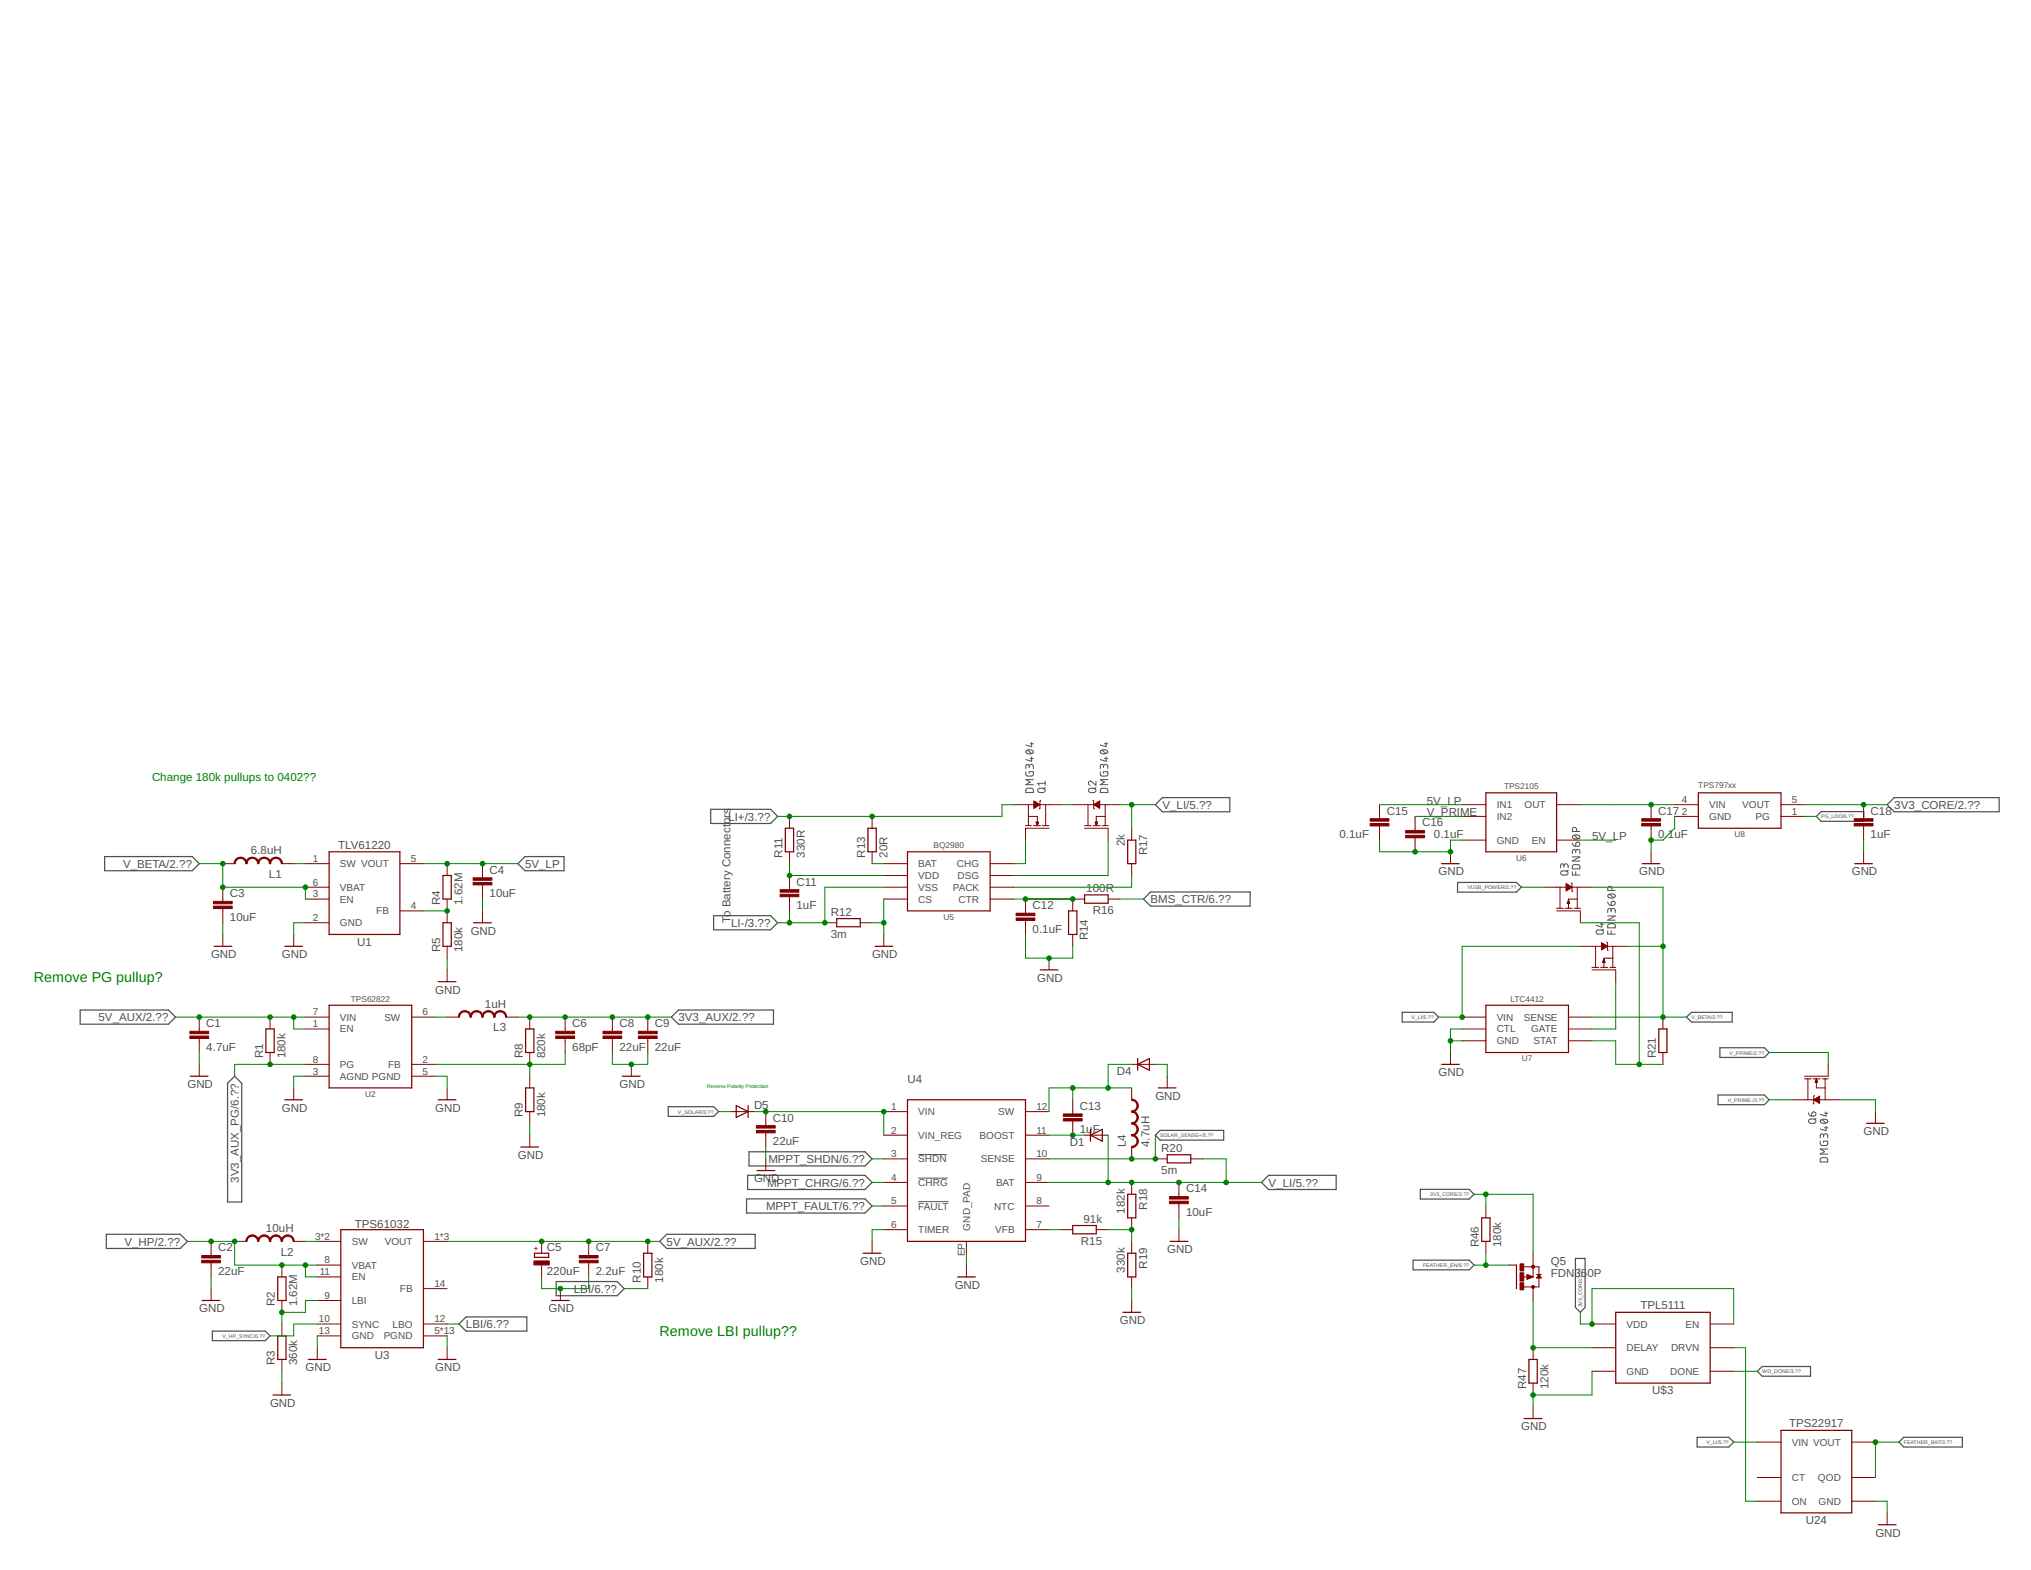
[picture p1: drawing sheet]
<svg xmlns="http://www.w3.org/2000/svg" width="279mm" height="216mm" viewBox="0 0 279 216" stroke-linecap="round" stroke-linejoin="round" font-family="sans-serif">
<defs><g id="words">
<g font-size="2" fill="#008000">
<text x="4.7" y="135">Remove PG pullup?</text>
<text x="90.7" y="183.7">Remove LBI pullup??</text>
</g>
<text font-size="1.6" fill="#008000" x="20.9" y="107.4">Change 180k pullups to 0402??</text>
<g font-size="1.6" fill="#505050">
<text x="100.2" y="112.8">LI+/3.??</text>
<text x="159.9" y="111.2">V_LI/5.??</text>
<text x="190.8" y="112">C15</text>
<text x="195.6" y="113.7">C16</text>
<text x="196.3" y="110.7">5V_LP</text>
<text x="196.3" y="112.3">V_PRIME</text>
<text x="228.1" y="112">C17</text>
<text x="257.3" y="112">C18</text>
<text x="260.6" y="111.2">3V3_CORE/2.??</text>
<text x="16.9" y="119.3">V_BETA/2.??</text>
<text x="34.5" y="117.5">6.8uH</text>
<text x="46.5" y="116.7">TLV61220</text>
<text x="72.2" y="119.3">5V_LP</text>
<text x="107.6" y="118" transform="rotate(-90 107.6 118)">R11</text>
<text x="110.7" y="118" transform="rotate(-90 110.7 118)">330R</text>
<text x="119" y="118" transform="rotate(-90 119 118)">R13</text>
<text x="122.1" y="118" transform="rotate(-90 122.1 118)">20R</text>
<text x="154.7" y="116.4" transform="rotate(-90 154.7 116.4)">2k</text>
<text x="157.8" y="117.6" transform="rotate(-90 157.8 117.6)">R17</text>
<text x="184.3" y="115.3">0.1uF</text>
<text x="197.3" y="115.3">0.1uF</text>
<text x="219" y="115.5">5V_LP</text>
<text x="228.1" y="115.3">0.1uF</text>
<text x="257.3" y="115.3">1uF</text>
<text x="31.6" y="123.4">C3</text>
<text x="37" y="120.7">L1</text>
<text x="60.5" y="124.5" transform="rotate(-90 60.5 124.5)">R4</text>
<text x="63.6" y="124.5" transform="rotate(-90 63.6 124.5)">1.62M</text>
<text x="67.4" y="123.4">10uF</text>
<text x="67.4" y="120.1">C4</text>
<text x="109.6" y="125">1uF</text>
<text x="109.6" y="121.8">C11</text>
<text x="114.3" y="125.9">R12</text>
<text x="142" y="125">C12</text>
<text x="149.4" y="122.7">100R</text>
<text x="150.3" y="125.7">R16</text>
<text x="158.3" y="124.2">BMS_CTR/6.??</text>
<text x="197.9" y="120.4">GND</text>
<text x="225.5" y="120.4">GND</text>
<text x="254.7" y="120.4">GND</text>
<text x="29" y="131.8">GND</text>
<text x="31.6" y="126.6">10uF</text>
<text x="38.8" y="131.8">GND</text>
<text x="49.1" y="130.1">U1</text>
<text x="60.5" y="130.9" transform="rotate(-90 60.5 130.9)">R5</text>
<text x="63.6" y="130.9" transform="rotate(-90 63.6 130.9)">180k</text>
<text x="64.8" y="128.5">GND</text>
<text x="100.5" y="126.9" transform="rotate(-90 100.5 126.9)">To Battery Connectors</text>
<text x="100.6" y="127.5">LI-/3.??</text>
<text x="114.3" y="129">3m</text>
<text x="120" y="131.8">GND</text>
<text x="142" y="128.3">0.1uF</text>
<text x="149.7" y="129.3" transform="rotate(-90 149.7 129.3)">R14</text>
<text x="59.9" y="136.6">GND</text>
<text x="142.7" y="135">GND</text>
<text x="13.6" y="140.4">5V_AUX/2.??</text>
<text x="28.4" y="141.3">C1</text>
<text x="66.7" y="138.6">1uH</text>
<text x="67.8" y="141.8">L3</text>
<text x="78.7" y="141.3">C6</text>
<text x="85.2" y="141.3">C8</text>
<text x="90.1" y="141.3">C9</text>
<text x="93.3" y="140.4">3V3_AUX/2.??</text>
<text x="25.8" y="149.6">GND</text>
<text x="28.4" y="144.5">4.7uF</text>
<text x="36.2" y="145.6" transform="rotate(-90 36.2 145.6)">R1</text>
<text x="39.3" y="145.6" transform="rotate(-90 39.3 145.6)">180k</text>
<text x="71.9" y="145.6" transform="rotate(-90 71.9 145.6)">R8</text>
<text x="75" y="145.6" transform="rotate(-90 75 145.6)">820k</text>
<text x="78.7" y="144.5">68pF</text>
<text x="85.2" y="144.5">22uF</text>
<text x="85.2" y="149.6">GND</text>
<text x="90.1" y="144.5">22uF</text>
<text x="124.8" y="149">U4</text>
<text x="153.7" y="147.8">D4</text>
<text x="197.9" y="148">GND</text>
<text x="227.8" y="145.6" transform="rotate(-90 227.8 145.6)">R21</text>
<text x="38.8" y="152.9">GND</text>
<text x="59.9" y="152.9">GND</text>
<text x="71.9" y="153.7" transform="rotate(-90 71.9 153.7)">R9</text>
<text x="75" y="153.7" transform="rotate(-90 75 153.7)">180k</text>
<text x="103.7" y="152.6">D5</text>
<text x="106.3" y="154.2">C10</text>
<text x="148.5" y="155.9">1uF</text>
<text x="148.5" y="152.6">C13</text>
<text x="158.9" y="151.2">GND</text>
<text x="71.3" y="159.4">GND</text>
<text x="105.7" y="159.9">MPPT_SHDN/6.??</text>
<text x="106.3" y="157.5">22uF</text>
<text x="147.2" y="157.6">D1</text>
<text x="154.9" y="157.7" transform="rotate(-90 154.9 157.7)">L4</text>
<text x="158.1" y="157.7" transform="rotate(-90 158.1 157.7)">4.7uH</text>
<text x="159.7" y="161.5">5m</text>
<text x="159.7" y="158.4">R20</text>
<text x="256.4" y="156.1">GND</text>
<text x="32.9" y="162.7" transform="rotate(-90 32.9 162.7)">3V3_AUX_PG/6.??</text>
<text x="103.7" y="162.6">GND</text>
<text x="105.4" y="166.4">MPPT_FAULT/6.??</text>
<text x="105.5" y="163.2">MPPT_CHRG/6.??</text>
<text x="154.7" y="166.9" transform="rotate(-90 154.7 166.9)">182k</text>
<text x="157.8" y="166.3" transform="rotate(-90 157.8 166.3)">R18</text>
<text x="163.2" y="167.2">10uF</text>
<text x="163.2" y="164">C14</text>
<text x="174.5" y="163.2">V_LI/5.??</text>
<text x="17.1" y="171.3">V_HP/2.??</text>
<text x="30" y="172.1">C2</text>
<text x="36.6" y="169.4">10uH</text>
<text x="38.6" y="172.7">L2</text>
<text x="48.8" y="168.9">TPS61032</text>
<text x="75.2" y="172">C5</text>
<text x="82" y="172.1">C7</text>
<text x="91.7" y="171.3">5V_AUX/2.??</text>
<text x="118.3" y="174">GND</text>
<text x="148.7" y="171.2">R15</text>
<text x="149" y="168.1">91k</text>
<text x="160.6" y="172.3">GND</text>
<text x="203.4" y="171.5" transform="rotate(-90 203.4 171.5)">R46</text>
<text x="206.5" y="171.5" transform="rotate(-90 206.5 171.5)">180k</text>
<text x="213.3" y="174">Q5</text>
<text x="30" y="175.3">22uF</text>
<text x="37.8" y="179.6" transform="rotate(-90 37.8 179.6)">R2</text>
<text x="40.9" y="179.6" transform="rotate(-90 40.9 179.6)">1.62M</text>
<text x="75.2" y="175.3">220uF</text>
<text x="78.9" y="177.8">LBI/6.??</text>
<text x="82" y="175.3">2.2uF</text>
<text x="88.2" y="176.4" transform="rotate(-90 88.2 176.4)">R10</text>
<text x="91.2" y="176.4" transform="rotate(-90 91.2 176.4)">180k</text>
<text x="131.3" y="177.2">GND</text>
<text x="154.7" y="175" transform="rotate(-90 154.7 175)">330k</text>
<text x="157.8" y="174.5" transform="rotate(-90 157.8 174.5)">R19</text>
<text x="213.3" y="175.6">FDN36</text>
<text x="218.4" y="175.6">0P</text>
<text x="27.4" y="180.5">GND</text>
<text x="64.1" y="182.7">LBI/6.??</text>
<text x="75.5" y="180.5">GND</text>
<text x="154.1" y="182.1">GND</text>
<text x="225.7" y="180.1">TPL5111</text>
<text x="37.8" y="187.8" transform="rotate(-90 37.8 187.8)">R3</text>
<text x="40.9" y="187.8" transform="rotate(-90 40.9 187.8)">360k</text>
<text x="42" y="188.6">GND</text>
<text x="51.6" y="186.9">U3</text>
<text x="59.9" y="188.6">GND</text>
<text x="209.9" y="191" transform="rotate(-90 209.9 191)">R47</text>
<text x="213" y="191" transform="rotate(-90 213 191)">120k</text>
<text x="227.3" y="191.7">U$3</text>
<text x="37.2" y="193.4">GND</text>
<text x="209.3" y="196.7">GND</text>
<text x="246.1" y="196.3">TPS22917</text>
<text x="248.4" y="209.6">U24</text>
<text x="258" y="211.3">GND</text>
</g>
<g font-size="1.4" fill="#505050">
<text x="205.9" y="111.1">IN1</text>
<text x="205.9" y="112.8">IN2</text>
<text x="209.7" y="111.1">OUT</text>
<text x="231.4" y="110.4">4</text>
<text x="231.4" y="112">2</text>
<text x="235.1" y="111.1">VIN</text>
<text x="235.1" y="112.8">GND</text>
<text x="239.7" y="111.1">VOUT</text>
<text x="241.5" y="112.8">PG</text>
<text x="246.5" y="110.4">5</text>
<text x="246.5" y="112">1</text>
<text x="43" y="118.5">1</text>
<text x="46.8" y="119.3">SW VOUT</text>
<text x="56.5" y="118.5">5</text>
<text x="126.3" y="119.3">BAT</text>
<text x="131.6" y="119.3">CHG</text>
<text x="205.9" y="116">GND</text>
<text x="210.7" y="116">EN</text>
<text x="43" y="121.8">6</text>
<text x="43" y="123.4">3</text>
<text x="46.8" y="122.5">VBAT</text>
<text x="46.8" y="124.1">EN</text>
<text x="51.8" y="125.7">FB</text>
<text x="56.5" y="125">4</text>
<text x="126.3" y="120.9">VDD</text>
<text x="126.3" y="122.5">VSS</text>
<text x="126.3" y="124.1">CS</text>
<text x="131.1" y="122.5">PACK</text>
<text x="131.7" y="120.9">DSG</text>
<text x="131.9" y="124.1">CTR</text>
<text x="43" y="126.7">2</text>
<text x="46.8" y="127.4">GND</text>
<text x="43" y="139.6">7</text>
<text x="43" y="141.3">1</text>
<text x="46.8" y="140.4">VIN</text>
<text x="46.8" y="142">EN</text>
<text x="52.9" y="140.4">SW</text>
<text x="58.1" y="139.6">6</text>
<text x="205.9" y="140.4">VIN</text>
<text x="205.9" y="142">CTL</text>
<text x="205.9" y="143.6">GND</text>
<text x="209.6" y="140.4">SENSE</text>
<text x="210.6" y="142">GATE</text>
<text x="211" y="143.6">STAT</text>
<text x="43" y="146.1">8</text>
<text x="43" y="147.8">3</text>
<text x="46.8" y="146.9">PG</text>
<text x="46.8" y="148.5">AGND PGND</text>
<text x="53.4" y="146.9">FB</text>
<text x="58.1" y="146.1">2</text>
<text x="58.1" y="147.8">5</text>
<text x="122.6" y="155.9">2</text>
<text x="122.6" y="152.6">1</text>
<text x="126.3" y="153.3">VIN</text>
<text x="137.3" y="153.3">SW</text>
<text x="142.6" y="152.6">12</text>
<text x="142.6" y="155.9">11</text>
<text x="122.6" y="159.1">3</text>
<text x="126.3" y="159.8">SHDN</text>
<text x="126.3" y="156.6">VIN_REG</text>
<text x="134.8" y="156.6">BOOST</text>
<text x="134.9" y="159.8">SENSE</text>
<text x="142.6" y="159.1">10</text>
<text x="122.6" y="165.6">5</text>
<text x="122.6" y="162.4">4</text>
<text x="126.3" y="166.3">FAULT</text>
<text x="126.3" y="163.1">CHRG</text>
<text x="136.7" y="166.3">NTC</text>
<text x="137" y="163.1">BAT</text>
<text x="142.6" y="162.4">9</text>
<text x="142.6" y="165.6">8</text>
<text x="43.3" y="170.5">3*2</text>
<text x="44.6" y="173.7">8</text>
<text x="48.4" y="171.2">SW</text>
<text x="52.9" y="171.2">VOUT</text>
<text x="59.8" y="170.5">1*3</text>
<text x="122.6" y="168.9">6</text>
<text x="126.3" y="169.6">TIMER</text>
<text x="132.7" y="172.8" transform="rotate(-90 132.7 172.8)">EP</text>
<text x="133.4" y="169.2" transform="rotate(-90 133.4 169.2)">GND_PAD</text>
<text x="136.9" y="169.6">VFB</text>
<text x="142.6" y="168.9">7</text>
<text x="44" y="175.4">11</text>
<text x="44.6" y="178.6">9</text>
<text x="48.4" y="174.5">VBAT</text>
<text x="48.4" y="176.1">EN</text>
<text x="48.4" y="179.3">LBI</text>
<text x="55" y="177.7">FB</text>
<text x="59.8" y="177">14</text>
<text x="43.9" y="181.9">10</text>
<text x="43.9" y="183.5">13</text>
<text x="48.4" y="182.6">SYNC</text>
<text x="48.4" y="184.2">GND</text>
<text x="52.8" y="184.2">PGND</text>
<text x="54" y="182.6">LBO</text>
<text x="59.8" y="181.9">12</text>
<text x="59.8" y="183.5">5*13</text>
<text x="223.8" y="182.6">VDD</text>
<text x="223.8" y="185.8">DELAY</text>
<text x="229.9" y="185.8">DRVN</text>
<text x="231.9" y="182.6">EN</text>
<text x="223.8" y="189.1">GND</text>
<text x="229.8" y="189.1">DONE</text>
<text x="246.5" y="198.8">VIN VOUT</text>
<text x="246.5" y="203.7">CT</text>
<text x="250.1" y="203.7">QOD</text>
<text x="246.5" y="206.9">ON</text>
<text x="250.2" y="206.9">GND</text>
</g>
<g font-size="1.1" fill="#505050">
<text x="206.9" y="108.5">TPS2105</text>
<text x="233.6" y="108.4">TPS797xx</text>
<text x="128.4" y="116.6">BQ2980</text>
<text x="208.6" y="118.4">U6</text>
<text x="238.6" y="115.1">U8</text>
<text x="129.8" y="126.5">U5</text>
<text x="48.3" y="137.8">TPS62822</text>
<text x="207.8" y="137.8">LTC4412</text>
<text x="209.4" y="146">U7</text>
<text x="50.2" y="150.8">U2</text>
</g>
<text font-size="1.1" fill="#800000" x="74.1" y="172.1" transform="rotate(-90 74.1 172.1)">+</text>
<g font-size=".7" fill="#505050">
<text x="250.5" y="112.5">PG_LDO/6.??</text>
<text x="201.9" y="122.3">VUSB_POWER/2.??</text>
<text x="194.2" y="140.1">V_LI/5.??</text>
<text x="232.7" y="140.1">V_BETA/2.??</text>
<text x="237.9" y="145">V_PRIME/2.??</text>
<text x="93.3" y="153.1">V_SOLAR/3.??</text>
<text x="237.7" y="151.5">V_PRIME-/3.??</text>
<text x="159.6" y="156.4">SOLAR_SENSE+/5.??</text>
<text x="196.7" y="164.5">3V3_CORE/2.??</text>
<text x="195.8" y="174.2">FEATHER_EN/6.??</text>
<text x="217.7" y="179.8" transform="rotate(-90 217.7 179.8)">3V3_CORE/2.??</text>
<text x="30.6" y="184">V_HP_SYNC/6.??</text>
<text x="242.4" y="188.8">WD_DONE/3.??</text>
<text x="234.8" y="198.6">V_LI/5.??</text>
<text x="261.9" y="198.6">FEATHER_BAT/3.??</text>
</g>
<text font-size=".7" fill="#008000" x="97.2" y="149.6">Reverse Polarity Protection</text>
</g></defs>
<g fill="none" stroke="#505050" stroke-width=".14">
<path d="M141.1 106.1v.4l.1 .2h.7l.2-.1 .1-.5h-.6v.2M141.2 108.5l.8-.1 .1 .2 .1 .4h-1.1zM141.2 103.2a.63 .63 0 0 1 1 .2 .63 .63 0 0 1-1.1 0zM141.4 103.2l.5 .4M141.6 105.4a.29 .29 0 0 1 .3-.3 .29 .29 0 0 1 .3 .3v.3M141.6 105.6v-.4a.24 .24 0 0 0-.3-.1 .24 .24 0 0 0-.2 .2v.4M141.7 104.3h.5M141.7 102.3h.5M141.9 104.1v.6l-.8-.2M141.9 102.1v.6l-.8-.3M142.2 107.2h-1.1l.6 .3-.6 .4h1.1M142.8 108.5l.7-.1a.3 .3 0 0 1 .3 .3 .3 .3 0 0 1-.3 .3l-.6-.1a.28 .28 0 0 1-.1-.4z"/>
<path d="M143.8 108.3l-.2 .2M143.8 107.7h-1.1l.3 .3M143.8 107.4v.6M149.8 108.5l.7-.1a.3 .3 0 0 1 .3 .3 .3 .3 0 0 1-.3 .3l-.6-.1a.28 .28 0 0 1-.1-.4zM150.8 107.4v.6l-.6-.5a.29 .29 0 0 0-.5 .1 .29 .29 0 0 0 .3 .4M150.8 108.3l-.3 .2M151.4 106.1v.5l.2 .1h.7l.1-.2v-.4h-.6v.2M151.4 103.2a.66 .66 0 0 1 1 .2 .63 .63 0 0 1-1 0zM151.4 108.5l.8-.1 .2 .2v.4h-1zM151.6 103.2l.6 .4M151.8 105.4v-.1a.29 .29 0 0 1 .4-.2 .29 .29 0 0 1 .2 .3v.3M151.8 105.6v-.4a.23 .23 0 0 0-.3-.1 .23 .23 0 0 0-.1 .2v.4"/>
<path d="M151.9 104.3h.5M151.9 102.3h.5M152.2 104.1v.6l-.8-.2M152.2 102.1v.6l-.8-.3M152.4 107.2h-1l.5 .3-.5 .4h1M214.7 119.9a.85 .85 0 0 1 1 0v.1a.27 .27 0 0 1-.3 .3h-.4a.29 .29 0 0 1-.3-.1 .29 .29 0 0 1 0-.3zM215.1 119.1a.3 .3 0 0 1 .3-.3 .3 .3 0 0 1 .3 .3v.3M215.1 119.3v-.3a.22 .22 0 0 0-.2-.2 .22 .22 0 0 0-.2 .2v.4M215.7 119.7l-.2 .2M216.3 115.9a.47 .47 0 0 0 .5 .5M216.3 119.9v.4h1M216.3 117.8h1l-1 .6h1"/>
<path d="M216.4 114.9a.64 .64 0 0 1 .9 .2 .63 .63 0 0 1-1 0zM216.4 119l.8-.1 .1 .2v.4h-1zM216.5 114.9l.6 .4M216.8 117.1a.29 .29 0 0 1 .3-.3 .29 .29 0 0 1 .2 .3v.3M216.8 117.3v-.3a.23 .23 0 0 0-.3-.2 .23 .23 0 0 0-.2 .2v.4M216.8 119.9v.4M216.8 115.9a.29 .29 0 0 1 .5 0 .29 .29 0 0 1-.2 .5h-.3zM216.9 114.3v-.3a.3 .3 0 0 0-.3-.2 .3 .3 0 0 0-.3 .2v.3h1M219.6 128l.2-.1h.5a.29 .29 0 0 1 .3 .3 .29 .29 0 0 1-.3 .3h-.5a.29 .29 0 0 1-.2-.2 .29 .29 0 0 1 0-.3zM220.1 127.1h.5M220.4 126.9v.6l-.8-.2M220.6 127.8l-.2 .2"/>
<path d="M221.2 124a.51 .51 0 0 0 .4 .5M221.2 128v.5h1M221.2 126h1l-1 .5h1M221.2 123.1a.64 .64 0 0 1 1 .1 .6 .6 0 0 1-1 0zM221.3 127.1l.7-.1 .2 .2v.4h-1zM221.4 123l.6 .4M221.6 125.2a.29 .29 0 0 1 .3-.3 .29 .29 0 0 1 .3 .3v.3M221.6 125.4v-.2a.23 .23 0 0 0-.2-.3 .23 .23 0 0 0-.2 .3v.3M221.6 128v.5M221.7 124a.29 .29 0 0 1 .5 .1 .29 .29 0 0 1-.3 .4h-.3zM221.8 122.4v-.2a.3 .3 0 0 0-.3-.3 .3 .3 0 0 0-.3 .3v.2h1M126.3 158.8h3.9"/>
<path d="M248.8 153a.43 .43 0 0 0 .4 .5M248.9 154a.79 .79 0 0 1 .8-.1l.1 .2a.29 .29 0 0 1-.3 .4l-.6-.1a.29 .29 0 0 1 0-.4zM249.3 153a.29 .29 0 0 1 .5 0 .29 .29 0 0 1-.3 .5h-.3zM249.8 153.8l-.2 .2M250.4 156.9v.4l.1 .2h.7l.2-.1v-.5h-.5v.2M250.5 159.3l.8-.1 .1 .2v.4h-1zM250.5 154a.63 .63 0 0 1 .9 .2 .6 .6 0 0 1-1 0zM250.6 154l.6 .4M250.9 156.2a.29 .29 0 0 1 .3-.3 .29 .29 0 0 1 .2 .3v.3M250.9 156.4v-.3a.23 .23 0 0 0-.3-.2 .23 .23 0 0 0-.2 .2v.4M251 155.1h.4M251 153.1h.4"/>
<path d="M251.2 154.9v.6l-.8-.2M251.2 152.9v.6l-.8-.3M251.4 158h-1l.6 .4-.6 .3h1M126.3 165.2h4.2M126.3 162h4.1"/>
</g>
<g fill="none" stroke="#505050" stroke-width=".17">
<path d="M14.4 117.8h12l1 1-1 .9h-12zM71.2 118.8l1-1h5.4v1.9h-5.4zM97.8 111.3h8.2l1 1-1 .9h-8.2zM158.9 110.7l1-1h9.3v1.9h-9.3zM249.9 112.3l.6-.7h5.9v1.3h-5.9zM259.6 110.7l1-1h14.4v1.9h-14.4zM11 138.9h12.2l1 1-1 .9h-12.2zM92.4 139.9l.9-1h13.1v1.9h-13.1zM98.2 125.9h7.8l1 1-1 1h-7.8zM157.3 123.6l1-.9h13.7v1.9h-13.7zM192.9 139.2h4.4l.6 .7-.6 .6h-4.4zM200.5 121.3h8.1l.7 .7-.7 .7h-8.1z"/>
<path d="M232 139.9l.7-.7h5.6v1.3h-5.6zM32.3 148l1 1v16.3h-2v-16.3zM91.9 152.2h6.3l.6 .7-.6 .6h-6.3zM103 158.4h16l1 1-1 .9h-16zM158.9 156.1l.7-.7h8.7v1.4h-8.7zM236.3 150.6h6.4l.7 .6-.7 .7h-6.4zM236.6 144.1h6.1l.7 .6-.7 .7h-6.1zM14.6 169.7h10.2l1 1-1 1h-10.2zM76.5 176.2h8.4l1 1-1 1h-8.4zM90.7 170.7l1-1h12.2v2h-12.2zM102.7 164.9h16.3l1 .9-1 1h-16.3zM102.8 161.6h16.2l1 1-1 1h-16.2z"/>
<path d="M173.5 162.6l1-1h9.3v2h-9.3zM194.4 173.3h7.7l.7 .7-.7 .6h-7.7zM195.4 163.6h6.7l.7 .6-.7 .7h-6.7zM216.7 173.1h1.4v6.7l-.7 .7-.7-.7zM29.2 183h7.3l.6 .7-.6 .7h-7.3zM63.1 182.1l1-1h8.4v1.9h-8.4zM233.5 197.7h4.3l.7 .6-.7 .7h-4.3zM241.7 188.6l.7-.7h6.7v1.4h-6.7zM261.2 198.3l.7-.6h8.1v1.3h-8.1z"/>
</g>
<g fill="none" stroke="#800000" stroke-width=".14">
<path d="M30.6 118.8h1.7M38.8 118.8h1.6M42 118.8h3.3M55 118.8h3.3M61.5 118.8v1.6M66.4 118.8v1.9M108.6 112.3v1.6M108.6 117.1v1.7M120 112.3v1.6M120 117.1v1.7M121.6 118.8h3.2M136.2 118.8h3.2"/>
<path d="M139.4 110.7h2.8M141.1 113.5h.8M141.5 110.7v2.8M141.5 112.3h1.2v.8M142.2 113.5h.9M142.2 110.2v.9l.9-.4M142.2 110.2l.9 .5M142.2 111.1h.1M142.2 111h.2M142.2 111h.3M142.2 110.9h.4M142.2 110.8h.5"/>
<path d="M142.2 110.8h.7M142.2 110.7h.8M142.2 110.6h.8M142.2 110.6h.7M142.2 110.5h.6M142.2 110.4h.5M142.2 110.4h.4M142.2 110.3h.3M142.2 110.2h.2M142.2 110.2h.1M142.5 113.1h.4l-.2 .4zM142.5 113.1h.4"/>
<path d="M142.6 113.1h.2M142.6 113.2h.2M142.6 113.3h.2M142.6 113.4h.1M142.7 113.5h.1M143.1 110.7h2.8M143.2 110l-.1 .2v.9l-.2 .2M143.4 113.5h.9M143.8 110.7v2.8M144.3 113.9h-3.2v1.6M147.6 110.7h2.9M149.2 113.9h3.2v1.6"/>
<path d="M149.2 113.5h.9M149.7 110.7v2.8M150.3 110l.2 .2v.9l.1 .2M150.4 113.5h1M150.5 110.6h.8M150.5 110.7h.8M150.6 110.6h.7M150.7 110.8h.6M150.7 113.1h.3l-.2 .4zM150.7 113.1h.3M150.7 110.5h.6M150.7 113.2h.2"/>
<path d="M150.7 113.3h.2M150.8 110.8h.5M150.8 113.4h.1M150.8 113.5h.1M150.8 110.4h.5M150.9 110.9h.4M150.9 110.4h.4M151 111h.3M151 110.3h.3M151.1 111h.2M151.2 110.2h.1M151.2 111.1h.1"/>
<path d="M151.3 110.2h.1M151.3 110.7h2.8M151.3 110.2v.9l-.8-.4M151.3 110.2l-.8 .5M151.6 113.5h.8M152 112.3h-1.2v.8M152 110.7v2.8M155.7 113.9v1.6M155.7 118.8v1.6M189.8 110.7v1.9M189.8 113.6v1.9M194.7 112.3v1.9"/>
<path d="M194.7 115.2v1.9M199.5 117.1v1.7M201.1 110.7h3.3M201.1 112.3h3.3M201.1 115.5h3.3M214.1 110.7h3.3M214.1 115.5h3.3M227.1 110.7v1.9M227.1 113.6v1.9M227.1 117.1v1.7M230.4 110.7h3.2M230.4 112.3h3.2"/>
<path d="M245 110.7h3.2M245 112.3h3.2M256.4 110.7v1.9M256.4 113.6v1.9M256.4 117.1v1.7M27.4 139.9v1.9M30.6 122v2M30.6 124.9v2M30.6 128.5v1.6M37.1 139.9v1.6M40.4 128.5v1.6M42 139.9h3.3"/>
<path d="M42 122h3.3M42 123.6h3.3M42 126.9h3.3M55 125.3h3.3M56.6 139.9h3.3M61.5 123.6v3.3M61.5 130.1v1.7M61.5 133.4v1.6M61.5 139.9h1.6M66.4 121.7v1.9M66.4 125.3v1.6M69.6 139.9h1.6"/>
<path d="M72.9 139.9v1.6M77.7 139.9v1.9M84.2 139.9v1.9M89.1 139.9v1.9M108.6 120.4v1.9M108.6 123.3v2M113.5 126.9h1.6M118.3 126.9h1.7M121.6 122h3.2M121.6 123.6h3.2M121.6 120.4h3.2M121.6 128.5v1.6"/>
<path d="M136.2 122h3.2M136.2 123.6h3.2M136.2 120.4h3.2M141.1 123.6v2M141.1 126.6v1.9M144.3 131.8v1.6M147.6 128.5v1.6M149.2 123.6h-1.6v1.7M152.4 123.6h1.7M201.1 139.9h3.3M212.5 122h2.9M214.1 125.3h3.3v1.6"/>
<path d="M214.1 124.9h1M214.6 122v2.9M215.3 124.9h1M215.5 122h.7M215.5 121.5l.8 .5-.8 .5zM215.5 122.4h.1M215.5 122.3h.3M215.5 122.3h.4M215.5 122.2h.5M215.5 122.1h.6M215.5 122.1h.7M215.5 121.9h.6"/>
<path d="M215.5 121.9h.5M215.5 121.8h.4M215.5 121.7h.3M215.5 121.7h.2M215.5 121.6h.1M215.5 121.5v.1M215.6 124.2h.3M215.6 124.1h.3M215.7 124h.2M215.7 124h.1M215.7 123.9h.1M215.8 123.8h.1"/>
<path d="M215.8 139.9h3.2M215.8 123.8l.1 .4h-.3zM216.2 121.4l.1 .1v1l.1 .1M216.3 122h2.7M216.6 124.9h.8M217 123.6h-1.2v1.3M217 122v2.9M217.4 130.1h2.9M219 133.4h3.3v1.6M219 133h.9M219.5 130.1v2.9M220.2 133h1"/>
<path d="M220.3 130.1h3.6M220.3 129.6l.8 .5-.8 .5zM220.3 130.6h.1M220.3 130.5h.2M220.3 130.5h.3M220.3 130.4h.4M220.3 130.3h.5M220.3 130.3h.6M220.3 130.2h.7M220.3 130.1h.7M220.3 130h.6M220.3 129.9h.5"/>
<path d="M220.3 129.9h.4M220.3 129.8h.3M220.3 129.8h.2M220.3 129.7h.1M220.5 132.3h.3M220.5 132.2h.3M220.5 132.2h.2M220.6 132.1h.1M220.6 132h.1M220.6 131.9h.1M220.6 131.9l.2 .5h-.3zM221 129.5l.1 .1v1l.1 .1"/>
<path d="M221.5 133h.8M221.9 130.1v2.9M221.9 131.8h-1.3v1.2M228.8 139.9v1.6M27.4 142.8v1.9M27.4 146.4v1.6M37.1 144.7v1.7M40.4 149.6v1.6M42 141.5h3.3M42 146.4h3.3M42 148h3.3M56.6 146.4h3.3"/>
<path d="M56.6 148h3.3M61.5 149.6v1.6M72.9 144.7v1.7M72.9 148v1.6M72.9 152.9v1.6M72.9 156.1v1.6M77.7 142.8v1.9M84.2 142.8v1.9M86.8 146.4v1.6M89.1 142.8v1.9M100.5 152.9h3.2M105.3 152.9v1.9"/>
<path d="M105.3 155.8v1.9M105.3 159.4v1.6M121.6 159.4h3.2M121.6 156.1h3.2M121.6 152.9h3.2M141.1 159.4h3.2M141.1 156.1h3.2M141.1 152.9h3.2M147.6 151.2v2M147.6 154.2v1.9M149.2 156.1h3.2M155.7 146.4h3.2"/>
<path d="M155.7 149.6v1.6M155.7 157.7v1.7M158.9 159.4h1.7M160.6 148v1.6M163.8 159.4h1.6M199.5 144.7v1.7M201.1 141.5h3.3M201.1 143.1h3.3M215.8 141.5h3.2M215.8 143.1h3.2M228.8 144.7v1.7M246.6 151.2h2.9"/>
<path d="M248.2 148.4h1M248.7 148.4v2.8M249.4 148.4h1M249.6 151.2h3.5M249.6 151.3h.7M249.6 150.6l-.1 .1v1l-.1 .1M249.7 151.2h.6M249.7 151.3h.6M249.7 148.8h.3M249.7 148.7h.3M249.8 151.1h.5M249.8 148.7h.2"/>
<path d="M249.8 148.6h.2M249.8 151.4h.5M249.8 148.5h.1M249.9 148.4h.1M249.9 148.8v.8h1.2M249.9 151h.4M249.9 148.4l.1 .4h-.3zM249.9 151.5h.4M250 151h.3M250 151.6h.3M250.1 150.9h.2M250.1 151.6h.2"/>
<path d="M250.2 150.8h.1M250.3 151.7h.1M250.3 150.7l-.8 .5M250.3 150.7v1l-.8-.5M250.3 150.7v.1M250.7 148.4h.8M251.1 148.4v2.8M251.5 146.4v1.6h-3.3M258 152.9v1.6M29 170.7v2M29 173.6v2M29 177.2v1.6"/>
<path d="M32.3 170.7h1.6M38.8 174v1.6M38.8 178.8v1.7M40.4 170.7h1.6M43.6 170.7h3.3M43.6 174h3.3M43.6 175.6h3.3M43.6 178.8h3.3M58.3 170.7h3.2M58.3 177.2h3.2M74.5 170.7v1.6M74.5 174v1.6"/>
<path d="M77.1 177.2v1.6M81 170.7v2M81 173.6v2M89.1 170.7v1.6M89.1 175.6v1.6M120 170.7v1.6M121.6 169.1h3.2M121.6 165.8h3.2M121.6 162.6h3.2M132.9 170.7v1.6M132.9 174v1.6M141.1 169.1h3.2"/>
<path d="M141.1 165.8h3.2M141.1 162.6h3.2M145.9 169.1h1.7M150.8 169.1h1.6M155.7 162.6v1.6M155.7 167.5v1.6M155.7 170.7v1.6M155.7 175.6v1.6M155.7 178.8v1.7M162.2 162.6v1.9M162.2 165.5v2M162.2 169.1v1.6"/>
<path d="M204.4 165.8v1.7M204.4 170.7v1.6M207.6 174h1M209.5 175.6h1.4M209.6 174.2h2.1v1.1M210.1 175.9h.1M210.1 175.8h.2M210.1 175.8h.3M210.1 175.7h.5M210.1 175.6h.7M210.1 175.6h.8M210.1 175.5h.6"/>
<path d="M210.1 175.5h.4M210.1 175.4h.3M210.1 175.3h.1M210.9 172.3v3.3M210.9 177v1.8M210.9 175.6l-.8-.3v.6M210.9 175.6l-.8 .3M211.4 175.3h.6M211.4 175.7h.6M211.5 175.6h.5M211.5 175.6h.4M211.5 175.5h.4"/>
<path d="M211.6 175.5h.2M211.6 175.4h.2M211.7 175.3h.1M211.7 175.7v1.3h-2.1M211.7 175.3l.3 .4h-.6zM38.8 182.1v1.6M38.8 186.9v1.7M38.8 190.2v1.6M43.6 182.1h3.3M43.6 183.7h3.3M43.6 185.3v1.6M58.3 182.1h3.2"/>
<path d="M58.3 183.7h3.2M61.5 185.3v1.6M210.9 185.3v1.6M210.9 190.2v1.6M210.9 193.4v1.7M219 182.1h3.3M219 185.3h3.3M219 188.6h3.3M235.3 182.1h3.2M235.3 185.3h3.2M235.3 188.6h3.2M241.7 198.3h3.3"/>
<path d="M254.7 198.3h3.3M241.7 203.2h3.3M241.7 206.4h3.3M254.7 203.2h3.3M254.7 206.4h3.3M259.6 208v1.7"/>
</g>
<g fill="none" stroke="#800000" stroke-width=".17">
<path d="M45.3 117.1h9.7v11.4h-9.7zM108 113.9h1.2v3.2h-1.2zM119.4 113.9h1.1v3.2h-1.1zM124.8 117.1h11.4v8.2h-11.4zM155.1 115.5h1.2v3.3h-1.2zM198.3 118.8h2.4M204.4 109h9.7v8.1h-9.7zM225.9 118.8h2.4M233.6 109h11.4v4.9h-11.4zM255.1 118.8h2.5M29.4 130.1h2.5M39.2 130.1h2.4"/>
<path d="M45.3 138.2h11.3v11.4h-11.3zM60.3 135h2.4M60.9 120.4h1.2v3.2h-1.2zM60.9 126.9h1.2v3.2h-1.2zM65.2 126.9h2.4M115.1 126.3h3.2v1.1h-3.2zM120.4 130.1h2.4M143.1 133.4h2.4M147 125.3h1.1v3.2h-1.1zM149.2 123.1h3.2v1.1h-3.2zM204.4 138.2h11.4v6.5h-11.4zM26.2 148h2.4"/>
<path d="M36.6 141.5h1.1v3.2h-1.1zM39.2 151.2h2.4M60.3 151.2h2.4M71.6 157.7h2.5M72.3 149.6h1.1v3.3h-1.1zM72.3 141.5h1.1v3.2h-1.1zM85.6 148h2.5M101.3 152l1.6 .9-1.6 .8zM102.9 152v1.7M124.8 151.2h16.3v19.5h-16.3zM150 156.1l1.6-.8v1.6zM150 155.3v1.6"/>
<path d="M156.5 146.4l1.6-.8v1.6zM156.5 145.6v1.6M159.3 149.6h2.5M160.6 158.8h3.2v1.1h-3.2zM198.3 146.4h2.4M228.2 141.5h1.1v3.2h-1.1zM256.8 154.5h2.4M27.8 178.8h2.4M38.2 175.6h1.1v3.2h-1.1zM46.9 169.1h11.4v16.2h-11.4zM73.5 172.3h2v.6h-2zM75.9 178.8h2.4"/>
<path d="M88.5 172.3h1.2v3.3h-1.2zM104.1 161h2.5M118.7 172.3h2.5M131.7 175.6h2.5M147.6 168.5h3.2v1.2h-3.2zM155.1 172.3h1.2v3.3h-1.2zM155.1 164.2h1.2v3.3h-1.2zM161 170.7h2.4M203.8 167.5h1.2v3.2h-1.2zM208.6 174v3.2M37.5 191.8h2.5M38.2 183.7h1.1v3.2h-1.1z"/>
<path d="M42.4 186.9h2.5M60.3 186.9h2.4M154.5 180.5h2.4M209.7 195.1h2.4M210.3 186.9h1.2v3.3h-1.2zM222.3 180.5h13v9.7h-13zM245 196.7h9.7v11.3h-9.7zM258.4 209.7h2.4"/>
</g>
<g fill="#800000" stroke="#800000" stroke-width=".14">
<path d="M34 170.2l.6-.4h.1v.2a.74 .74 0 0 0-.7 .7h-.2z" fill-rule="evenodd"/>
<path d="M34.7 169.8h.1a.89 .89 0 0 1 .8 .9h-.1a.74 .74 0 0 0-.8-.7z" fill-rule="evenodd"/>
<path d="M35.6 170.2l.6-.4h.1v.2a.74 .74 0 0 0-.7 .7h-.1v-.1z" fill-rule="evenodd"/>
<path d="M36.3 169.8h.1a.89 .89 0 0 1 .8 .9h-.1a.7 .7 0 0 0-.8-.7z" fill-rule="evenodd"/>
<path d="M37.3 170.2a.82 .82 0 0 1 .7-.4v.2a.74 .74 0 0 0-.8 .7h-.1v-.1z" fill-rule="evenodd"/>
<path d="M38 169.8h.1a.94 .94 0 0 1 .8 .9h-.2a.74 .74 0 0 0-.7-.7z" fill-rule="evenodd"/>
<path d="M38.9 170.2l.6-.4h.1v.2a.74 .74 0 0 0-.7 .7h-.2z" fill-rule="evenodd"/>
<path d="M39.6 169.8a.89 .89 0 0 1 .9 .9h-.2a.74 .74 0 0 0-.7-.7z" fill-rule="evenodd"/>
<path d="M63.2 139.3l.6-.3h.1v.1a.73 .73 0 0 0-.7 .8h-.1v-.1z" fill-rule="evenodd"/>
<path d="M63.9 139h.2a.86 .86 0 0 1 .7 .9h-.1a.7 .7 0 0 0-.8-.8z" fill-rule="evenodd"/>
<path d="M64.9 139.3l.5-.3h.2v.1a.7 .7 0 0 0-.8 .8h-.1v-.1z" fill-rule="evenodd"/>
<path d="M65.6 139h.1a.9 .9 0 0 1 .8 .9h-.2a.7 .7 0 0 0-.7-.8z" fill-rule="evenodd"/>
<path d="M66.6 139.1l.5-.1h.1v.1a.7 .7 0 0 0-.7 .8h-.2v-.1z" fill-rule="evenodd"/>
<path d="M67.2 139h.1a.9 .9 0 0 1 .8 .9h-.2a.74 .74 0 0 0-.7-.8z" fill-rule="evenodd"/>
<path d="M68.1 139.3l.6-.3h.1v.1a.7 .7 0 0 0-.7 .8h-.2z" fill-rule="evenodd"/>
<path d="M68.8 139h.1a.86 .86 0 0 1 .8 .9h-.1a.74 .74 0 0 0-.8-.8z" fill-rule="evenodd"/>
<path d="M32.5 118l.5-.1h.1v.1a.7 .7 0 0 0-.7 .8h-.2v-.1z" fill-rule="evenodd"/>
<path d="M33.1 117.9h.1a.9 .9 0 0 1 .8 .9h-.2a.74 .74 0 0 0-.7-.8z" fill-rule="evenodd"/>
<path d="M34 118.2l.6-.3h.1v.1a.7 .7 0 0 0-.7 .8h-.2z" fill-rule="evenodd"/>
<path d="M34.7 117.9h.1a.86 .86 0 0 1 .8 .9h-.1a.74 .74 0 0 0-.8-.8z" fill-rule="evenodd"/>
<path d="M35.6 118.2l.6-.3h.1v.1a.7 .7 0 0 0-.7 .8h-.1v-.1z" fill-rule="evenodd"/>
<path d="M36.3 117.9h.1a.85 .85 0 0 1 .8 .9h-.1a.7 .7 0 0 0-.8-.8z" fill-rule="evenodd"/>
<path d="M37.3 118.2l.5-.3h.2v.1a.7 .7 0 0 0-.8 .8h-.1v-.1z" fill-rule="evenodd"/>
<path d="M38 117.9h.1a.9 .9 0 0 1 .8 .9h-.2a.74 .74 0 0 0-.7-.8z" fill-rule="evenodd"/>
<path d="M155.7 151.2a.92 .92 0 0 1 .9 .8h-.2a.74 .74 0 0 0-.7-.7z" fill-rule="evenodd"/>
<path d="M155.7 152.8a.74 .74 0 0 0 .7-.8h.2a.92 .92 0 0 1-.9 1z" fill-rule="evenodd"/>
<path d="M155.7 152.8h.1a.9 .9 0 0 1 .8 .9h-.2a.74 .74 0 0 0-.7-.7z" fill-rule="evenodd"/>
<path d="M155.7 154.4a.74 .74 0 0 0 .7-.7h.2v.1a.89 .89 0 0 1-.9 .8z" fill-rule="evenodd"/>
<path d="M155.7 154.4a.88 .88 0 0 1 .9 .9h-.2a.77 .77 0 0 0-.7-.7z" fill-rule="evenodd"/>
<path d="M155.7 156a.7 .7 0 0 0 .7-.7h.2v.1a.89 .89 0 0 1-.9 .8z" fill-rule="evenodd"/>
<path d="M155.7 156a.92 .92 0 0 1 .9 .9h-.2a.74 .74 0 0 0-.7-.7z" fill-rule="evenodd"/>
<path d="M155.7 157.6a.74 .74 0 0 0 .7-.7h.2v.1a.94 .94 0 0 1-.9 .8z" fill-rule="evenodd"/>
<circle cx="210.9" cy="174.2" r=".21"/>
<circle cx="210.9" cy="177" r=".21"/>
</g>
<g fill="#800000" stroke="#800000" stroke-width=".14">
<path d="M27.7 173.3h2.6v.4h-2.6z"/>
<path d="M27.7 172.7h2.6v.3h-2.6z"/>
<path d="M79.7 173.3h2.6v.4h-2.6z"/>
<path d="M79.7 172.7h2.6v.3h-2.6z"/>
<path d="M73.4 173.4h2.2v.5h-2.2z"/>
<path d="M26.1 142.5h2.6v.3h-2.6z"/>
<path d="M26.1 141.8h2.6v.4h-2.6z"/>
<path d="M76.5 142.5h2.5v.3h-2.5z"/>
<path d="M76.5 141.8h2.5v.4h-2.5z"/>
<path d="M83 142.5h2.5v.3h-2.5z"/>
<path d="M83 141.8h2.5v.4h-2.5z"/>
<path d="M87.8 142.5h2.6v.3h-2.6z"/>
<path d="M87.8 141.8h2.6v.4h-2.6z"/>
<path d="M29.4 124.6h2.5v.3h-2.5z"/>
<path d="M29.4 124h2.5v.3h-2.5z"/>
<path d="M65.1 121.3h2.6v.4h-2.6z"/>
<path d="M65.1 120.7h2.6v.4h-2.6z"/>
<path d="M139.8 126.2h2.6v.4h-2.6z"/>
<path d="M139.8 125.6h2.6v.3h-2.6z"/>
<path d="M107.3 123h2.6v.3h-2.6z"/>
<path d="M107.3 122.3h2.6v.4h-2.6z"/>
<path d="M104.1 155.4h2.5v.4h-2.5z"/>
<path d="M104.1 154.8h2.5v.3h-2.5z"/>
<path d="M160.9 165.2h2.6v.3h-2.6z"/>
<path d="M160.9 164.5h2.6v.4h-2.6z"/>
<path d="M146.3 153.8h2.6v.4h-2.6z"/>
<path d="M146.3 153.2h2.6v.3h-2.6z"/>
<path d="M188.5 113.2h2.6v.4h-2.6z"/>
<path d="M188.5 112.6h2.6v.3h-2.6z"/>
<path d="M193.4 114.9h2.6v.3h-2.6z"/>
<path d="M193.4 114.2h2.6v.4h-2.6z"/>
<path d="M225.8 113.2h2.6v.4h-2.6z"/>
<path d="M225.8 112.6h2.6v.3h-2.6z"/>
<path d="M255.1 113.2h2.6v.4h-2.6z"/>
<path d="M255.1 112.6h2.6v.3h-2.6z"/>
<path d="M209.1 176.4h.5v1h-.5z"/>
<path d="M209.1 173.8h.5v1h-.5z"/>
<path d="M209.1 175h.5v1.2h-.5z"/>
</g>
<g fill="none" stroke="#008000" stroke-width=".14">
<path d="M27.4 118.8h3.2v3.2h11.4v1.6M40.4 118.8h1.6M58.3 118.8h12.9M108.6 118.8v1.6h13M120 118.8h1.6M139.4 110.7h-1.6v1.6h-30.8M141.1 115.5v3.3h-1.7M145.9 110.7h1.7M152.4 115.5v4.9h-13M154.1 110.7h4.8M155.7 110.7v3.2M189.8 115.5v1.6h9.7v-1.6h1.6"/>
<path d="M189.8 110.7h11.3M194.7 112.3h6.4M217.4 115.5h4.9M217.4 110.7h13M230.4 112.3v1.6l-1.6 1.6h-1.7v1.6M248.2 110.7h11.4M248.2 112.3h1.7M256.4 115.5v1.6M24.2 139.9h17.8M30.6 126.9v1.6M40.4 139.9v1.6h1.6M42 126.9h-1.6v1.6"/>
<path d="M58.3 125.3h3.2M59.9 139.9h1.6M61.5 131.8v1.6M66.4 123.6v1.7M71.2 139.9h21.2M108.6 125.3v1.6M120 126.9h1.6M121.6 122h-8.1v4.9h-6.5M121.6 123.6v4.9M139.4 123.6h8.2M141.1 128.5v3.3h6.5v-1.7M154.1 123.6h3.2"/>
<path d="M155.7 120.4v1.6h-16.3M209.3 122h3.2M217.4 130.1h-16.3v9.8h-3.2M217.4 126.9h8.1v19.5M219 139.9h13M219 122h9.8v17.9M222.3 135v6.5h-3.3M223.9 130.1h4.9M27.4 144.7v1.7M42 148h-1.6v1.6M42 146.4h-9.7v1.6M59.9 148h1.6v1.6"/>
<path d="M72.9 146.4v1.6M72.9 154.5v1.6M77.7 144.7v1.7h-17.8M84.2 144.7v1.7h4.9v-1.7M98.8 152.9h1.7M103.7 152.9h17.9v3.2M105.3 157.7v1.7M120 159.4h1.6M144.3 156.1h4.9M147.6 149.6v1.6M152.4 156.1v6.5M155.7 146.4h-3.3v3.2"/>
<path d="M155.7 149.6h-11.4v3.3M158.9 146.4h1.7v1.6M158.9 156.1v3.3h-14.6M165.4 159.4h3.3v3.2M199.5 143.1h1.6M201.1 141.5h-1.6v3.2M219 143.1h3.3v3.3h6.5M243.4 151.2h3.2M243.4 144.7h8.1v1.7M253.1 151.2h4.9v1.7M25.8 170.7h6.5v3.3h11.3M29 175.6v1.6"/>
<path d="M42 170.7h1.6M42 174v1.6h1.6M43.6 178.8h-1.6v1.7h-3.2v1.6M61.5 170.7h29.2M74.5 175.6v1.6h6.5v-1.6M85.9 177.2h3.2M120 162.6h1.6M120 165.8h1.6M121.6 169.1h-1.6v1.6M132.9 172.3v1.7M144.3 169.1h1.6M144.3 162.6h29.2"/>
<path d="M152.4 169.1h3.3v1.6M155.7 177.2v1.6M162.2 167.5v1.6M202.8 174h4.8M202.8 164.2h8.1v8.1M204.4 164.2v1.6M204.4 172.3v1.7M210.9 178.8v6.5h8.1M38.8 188.6v1.6M43.6 182.1h-3.2v1.6h-3.3M43.6 183.7v1.6M61.5 183.7v1.6"/>
<path d="M61.5 182.1h1.6M217.4 180.5v1.6h1.6v-4.9h19.5v4.9M219 188.6v3.2h-8.1v1.6M238.5 185.3h1.6v21.1h1.6M238.5 198.3h3.2M238.5 188.6h3.2M261.2 198.3h-3.2v4.9M258 206.4h1.6v1.6"/>
</g>
<g fill="#008000" stroke="#008000" stroke-width=".14">
<circle cx="74.5" cy="170.7" r=".32"/>
<circle cx="81" cy="170.7" r=".32"/>
<circle cx="89.1" cy="170.7" r=".32"/>
<circle cx="40.4" cy="139.9" r=".32"/>
<circle cx="27.4" cy="139.9" r=".32"/>
<circle cx="37.1" cy="139.9" r=".32"/>
<circle cx="38.8" cy="174" r=".32"/>
<circle cx="32.3" cy="170.7" r=".32"/>
<circle cx="29" cy="170.7" r=".32"/>
<circle cx="42" cy="174" r=".32"/>
<circle cx="38.8" cy="180.5" r=".32"/>
<circle cx="77.1" cy="177.2" r=".32"/>
<circle cx="86.8" cy="146.4" r=".32"/>
<circle cx="144.3" cy="131.8" r=".32"/>
<circle cx="121.6" cy="126.9" r=".32"/>
<circle cx="194.7" cy="117.1" r=".32"/>
<circle cx="199.5" cy="117.1" r=".32"/>
<circle cx="227.1" cy="115.5" r=".32"/>
<circle cx="199.5" cy="143.1" r=".32"/>
<circle cx="210.9" cy="191.8" r=".32"/>
<circle cx="72.9" cy="146.4" r=".32"/>
<circle cx="37.1" cy="146.4" r=".32"/>
<circle cx="77.7" cy="139.9" r=".32"/>
<circle cx="84.2" cy="139.9" r=".32"/>
<circle cx="89.1" cy="139.9" r=".32"/>
<circle cx="72.9" cy="139.9" r=".32"/>
<circle cx="61.5" cy="118.8" r=".32"/>
<circle cx="66.4" cy="118.8" r=".32"/>
<circle cx="61.5" cy="125.3" r=".32"/>
<circle cx="42" cy="122" r=".32"/>
<circle cx="30.6" cy="122" r=".32"/>
<circle cx="30.6" cy="118.8" r=".32"/>
<circle cx="228.8" cy="139.9" r=".32"/>
<circle cx="228.8" cy="130.1" r=".32"/>
<circle cx="155.7" cy="110.7" r=".32"/>
<circle cx="152.4" cy="162.6" r=".32"/>
<circle cx="155.7" cy="162.6" r=".32"/>
<circle cx="168.7" cy="162.6" r=".32"/>
<circle cx="162.2" cy="162.6" r=".32"/>
<circle cx="201.1" cy="139.9" r=".32"/>
<circle cx="147.6" cy="123.6" r=".32"/>
<circle cx="141.1" cy="123.6" r=".32"/>
<circle cx="113.5" cy="126.9" r=".32"/>
<circle cx="108.6" cy="126.9" r=".32"/>
<circle cx="108.6" cy="120.4" r=".32"/>
<circle cx="108.6" cy="112.3" r=".32"/>
<circle cx="120" cy="112.3" r=".32"/>
<circle cx="155.7" cy="169.1" r=".32"/>
<circle cx="147.6" cy="156.1" r=".32"/>
<circle cx="147.6" cy="149.6" r=".32"/>
<circle cx="152.4" cy="149.6" r=".32"/>
<circle cx="155.7" cy="159.4" r=".32"/>
<circle cx="158.9" cy="159.4" r=".32"/>
<circle cx="256.4" cy="110.7" r=".32"/>
<circle cx="204.4" cy="164.2" r=".32"/>
<circle cx="219" cy="182.1" r=".32"/>
<circle cx="227.1" cy="110.7" r=".32"/>
<circle cx="225.5" cy="146.4" r=".32"/>
<circle cx="204.4" cy="174" r=".32"/>
<circle cx="210.9" cy="185.3" r=".32"/>
<circle cx="258" cy="198.3" r=".32"/>
<circle cx="105.3" cy="152.9" r=".32"/>
<circle cx="121.6" cy="152.9" r=".32"/>
</g>
<use href="#words"/>
</svg>
